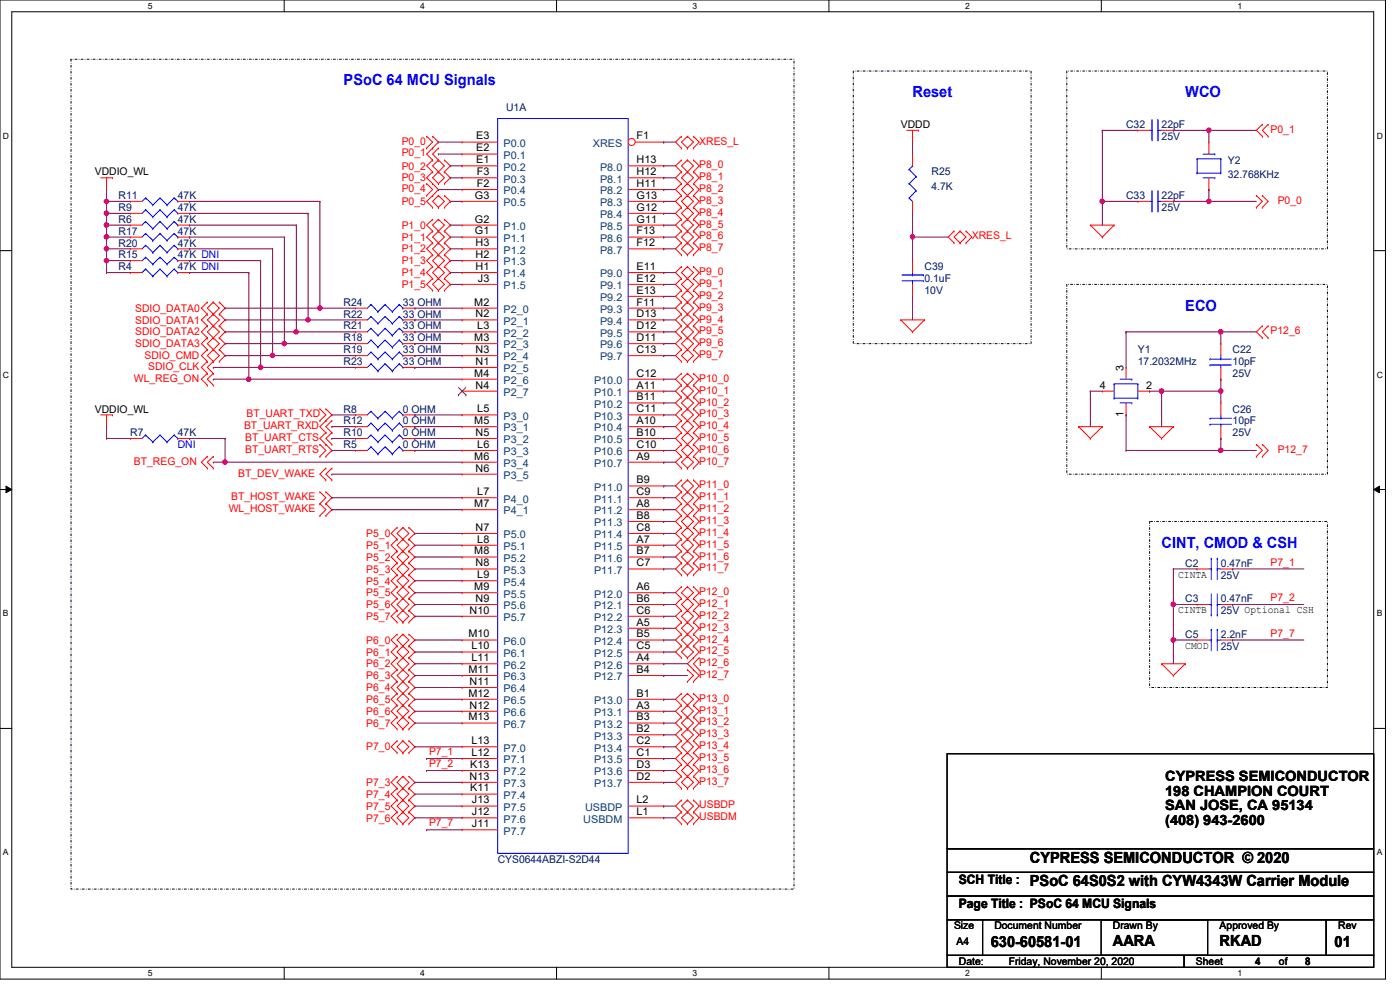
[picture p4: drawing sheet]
<svg xmlns="http://www.w3.org/2000/svg" width="297mm" height="210mm" viewBox="0 0 297 210" stroke-linecap="round" stroke-linejoin="round" font-family="sans-serif">
<defs><g id="words">
<g font-size="3.3" fill="#00f">
<text x="72.9" y="18.1">PSoC 64 MCU Signals</text>
<text x="193.6" y="20.6">Reset</text>
<text x="251.5" y="20.6">WCO</text>
<text x="251.5" y="65.9">ECO</text>
<text x="246.4" y="116.2">CINT, CMOD &amp; CSH</text>
</g>
<g font-size="3.3">
<text x="218.5" y="183">CYPRESS SEMICONDUCTOR © 2020</text>
<text x="218.5" y="188">PSoC 64S0S2 with CYW4343W Carrier Module</text>
<text x="210.2" y="200.9">630-60581-01</text>
<text x="236.1" y="200.6">AARA</text>
<text x="258.7" y="200.6">RKAD</text>
<text x="283.1" y="200.9">01</text>
</g>
<g font-size="3">
<text x="247.2" y="165.7">CYPRESS SEMICONDUCTOR</text>
<text x="247.2" y="168.8">198 CHAMPION COURT</text>
<text x="247.2" y="171.9">SAN JOSE, CA 95134</text>
<text x="247.2" y="175">(408) 943-2600</text>
</g>
<g font-size="2.8">
<text x="203.4" y="187.6">SCH Title :</text>
<text x="203.4" y="192.7">Page Title : PSoC 64 MCU Signals</text>
</g>
<g font-size="2.2" fill="#000080">
<text x="107.4" y="23.6">U1A</text>
<text x="238.9" y="27.2">C32</text>
<text x="246.4" y="27.2">22pF</text>
<text x="246.4" y="29.7">25V</text>
<text x="260.5" y="34.7">Y2</text>
<text x="197.6" y="37.2">R25</text>
<text x="197.6" y="40.2">4.7K</text>
<text x="260.5" y="37.7">32.768KHz</text>
<text x="25.1" y="47.3">R6</text>
<text x="25.1" y="44.7">R9</text>
<text x="25.1" y="42.2">R11</text>
<text x="37.7" y="42.2">47K</text>
<text x="37.7" y="47.3">47K</text>
<text x="37.7" y="44.7">47K</text>
<text x="238.9" y="42.2">C33</text>
<text x="246.4" y="42.2">22pF</text>
<text x="246.4" y="44.7">25V</text>
<text x="25.1" y="49.8">R17</text>
<text x="25.1" y="52.3">R20</text>
<text x="37.7" y="49.8">47K</text>
<text x="37.7" y="52.3">47K</text>
<text x="25.1" y="57.3">R4</text>
<text x="25.1" y="54.8">R15</text>
<text x="37.7" y="54.8">47K DNI</text>
<text x="37.7" y="57.3">47K DNI</text>
<text x="196.1" y="57.3">C39</text>
<text x="196.1" y="59.9">0.1uF</text>
<text x="72.9" y="64.9">R24</text>
<text x="85.5" y="64.9">33 OHM</text>
<text x="196.1" y="62.4">10V</text>
<text x="72.9" y="69.9">R21</text>
<text x="72.9" y="67.4">R22</text>
<text x="85.5" y="69.9">33 OHM</text>
<text x="85.5" y="67.4">33 OHM</text>
<text x="72.9" y="72.4">R18</text>
<text x="72.9" y="74.9">R19</text>
<text x="72.9" y="77.5">R23</text>
<text x="85.5" y="72.4">33 OHM</text>
<text x="85.5" y="74.9">33 OHM</text>
<text x="85.5" y="77.5">33 OHM</text>
<text x="241.4" y="74.9">Y1</text>
<text x="241.4" y="77.5">17.2032MHz</text>
<text x="261.5" y="74.9">C22</text>
<text x="261.5" y="77.5">10pF</text>
<text x="261.5" y="80">25V</text>
<text x="72.9" y="87.5">R8</text>
<text x="85.5" y="87.5">0 OHM</text>
<text x="261.5" y="87.5">C26</text>
<text x="27.6" y="92.5">R7</text>
<text x="37.7" y="92.5">47K</text>
<text x="72.9" y="90">R12</text>
<text x="72.9" y="95">R5</text>
<text x="72.9" y="92.5">R10</text>
<text x="85.5" y="90">0 OHM</text>
<text x="85.5" y="92.5">0 OHM</text>
<text x="85.5" y="95">0 OHM</text>
<text x="261.5" y="90">10pF</text>
<text x="261.5" y="92.5">25V</text>
<text x="251.5" y="120.2">C2</text>
<text x="259" y="120.2">0.47nF</text>
<text x="259" y="122.7">25V</text>
<text x="251.5" y="127.8">C3</text>
<text x="259" y="127.8">0.47nF</text>
<text x="259" y="130.3">25V Optional CSH</text>
<text x="251.5" y="135.3">C5</text>
<text x="259" y="135.3">2.2nF</text>
<text x="259" y="137.8">25V</text>
<text x="105.6" y="183">CYS0644ABZI-S2D44</text>
</g>
<g font-size="2.2">
<text x="101" y="29.6">E3</text>
<text x="135" y="29.6">F1</text>
<text x="191.1" y="27.2">VDDD</text>
<text x="101" y="32.1">E2</text>
<text x="101" y="34.6">E1</text>
<text x="135" y="34.6">H13</text>
<text x="20.1" y="37.2">VDDIO_WL</text>
<text x="101.1" y="37.2">F3</text>
<text x="101.1" y="39.7">F2</text>
<text x="135" y="37.2">H12</text>
<text x="135" y="39.7">H11</text>
<text x="100.8" y="42.2">G3</text>
<text x="100.8" y="47.2">G2</text>
<text x="135" y="42.2">G13</text>
<text x="135" y="44.7">G12</text>
<text x="135" y="47.2">G11</text>
<text x="100.8" y="49.7">G1</text>
<text x="100.9" y="52.2">H3</text>
<text x="135" y="49.7">F13</text>
<text x="135" y="52.2">F12</text>
<text x="100.9" y="54.7">H2</text>
<text x="100.9" y="57.3">H1</text>
<text x="101.4" y="59.8">J3</text>
<text x="135" y="57.3">E11</text>
<text x="135" y="59.8">E12</text>
<text x="100.6" y="64.8">M2</text>
<text x="135" y="62.3">E13</text>
<text x="135" y="64.8">F11</text>
<text x="100.9" y="67.3">N2</text>
<text x="101.3" y="69.8">L3</text>
<text x="135" y="67.3">D13</text>
<text x="135" y="69.8">D12</text>
<text x="100.6" y="72.3">M3</text>
<text x="100.9" y="74.9">N3</text>
<text x="100.9" y="77.4">N1</text>
<text x="135" y="72.3">D11</text>
<text x="135" y="74.9">C13</text>
<text x="100.6" y="79.9">M4</text>
<text x="100.9" y="82.4">N4</text>
<text x="135" y="79.9">C12</text>
<text x="135" y="82.4">A11</text>
<text x="233.3" y="82.4">4</text>
<text x="238.3" y="78.7" transform="rotate(-90 238.3 78.7)">3</text>
<text x="243.2" y="82.4">2</text>
<text x="20.1" y="87.5">VDDIO_WL</text>
<text x="100.6" y="90">M5</text>
<text x="101.3" y="87.5">L5</text>
<text x="135" y="84.9">B11</text>
<text x="135" y="87.5">C11</text>
<text x="135" y="90">A10</text>
<text x="238.3" y="88.5" transform="rotate(-90 238.3 88.5)">1</text>
<text x="100.9" y="92.5">N5</text>
<text x="101.3" y="95">L6</text>
<text x="135" y="92.5">B10</text>
<text x="135" y="95">C10</text>
<text x="100.6" y="97.5">M6</text>
<text x="100.9" y="100">N6</text>
<text x="135" y="97.5">A9</text>
<text x="100.6" y="107.6">M7</text>
<text x="101.3" y="105">L7</text>
<text x="135" y="102.5">B9</text>
<text x="135" y="105">C9</text>
<text x="135" y="107.6">A8</text>
<text x="100.9" y="112.6">N7</text>
<text x="135" y="110.1">B8</text>
<text x="135" y="112.6">C8</text>
<text x="100.6" y="117.6">M8</text>
<text x="101.3" y="115.1">L8</text>
<text x="135" y="115.1">A7</text>
<text x="135" y="117.6">B7</text>
<text x="100.6" y="125.2">M9</text>
<text x="100.9" y="120.1">N8</text>
<text x="101.3" y="122.6">L9</text>
<text x="135" y="120.1">C7</text>
<text x="135" y="125.2">A6</text>
<text x="249.9" y="122.5">CINTA</text>
<text x="99.6" y="130.2">N10</text>
<text x="100.9" y="127.7">N9</text>
<text x="135" y="127.7">B6</text>
<text x="135" y="130.2">C6</text>
<text x="249.9" y="130">CINTB</text>
<text x="99.4" y="135.2">M10</text>
<text x="100" y="137.8">L10</text>
<text x="135" y="132.7">A5</text>
<text x="135" y="135.2">B5</text>
<text x="135" y="137.8">C5</text>
<text x="251.5" y="137.6">CMOD</text>
<text x="99.4" y="142.7">M11</text>
<text x="100" y="140.3">L11</text>
<text x="135" y="140.3">A4</text>
<text x="135" y="142.7">B4</text>
<text x="99.4" y="147.8">M12</text>
<text x="99.6" y="145.3">N11</text>
<text x="135" y="147.8">B1</text>
<text x="99.4" y="152.8">M13</text>
<text x="99.6" y="150.3">N12</text>
<text x="135" y="150.3">A3</text>
<text x="135" y="152.8">B3</text>
<text x="135" y="155.3">B2</text>
<text x="100" y="157.9">L13</text>
<text x="100" y="160.4">L12</text>
<text x="135" y="157.9">C2</text>
<text x="135" y="160.4">C1</text>
<text x="99.6" y="165.4">N13</text>
<text x="99.7" y="162.9">K13</text>
<text x="99.7" y="167.9">K11</text>
<text x="135" y="162.9">D3</text>
<text x="135" y="165.4">D2</text>
<text x="100.1" y="170.4">J13</text>
<text x="100.1" y="172.9">J12</text>
<text x="135" y="170.4">L2</text>
<text x="135" y="172.9">L1</text>
<text x="100.1" y="175.5">J11</text>
<text x="202.4" y="197.1">Size</text>
<text x="210.9" y="197.1">Document Number</text>
<text x="236.1" y="197.1">Drawn By</text>
<text x="258.7" y="197.1">Approved By</text>
<text x="283.9" y="197.1">Rev</text>
<text x="202.9" y="200.4">A4</text>
<text x="203.4" y="204.7">Date:</text>
<text x="214" y="204.7">Friday, November 20, 2020</text>
<text x="253.7" y="204.7">Sheet</text>
<text x="266.3" y="204.7">4</text>
<text x="271.3" y="204.7">of</text>
<text x="276.9" y="204.7">8</text>
</g>
<g font-size="2.2" fill="#f00">
<text x="269.5" y="28.2">P0_1</text>
<text x="85.2" y="30.7">P0_0</text>
<text x="85.2" y="33.2">P0_1</text>
<text x="85.2" y="36">P0_2</text>
<text x="148.3" y="35.7">P8_0</text>
<text x="148.3" y="30.7">XRES_L</text>
<text x="85.2" y="38.5">P0_3</text>
<text x="85.2" y="40.7">P0_4</text>
<text x="148.3" y="38.2">P8_1</text>
<text x="148.3" y="40.7">P8_2</text>
<text x="85.2" y="43.5">P0_5</text>
<text x="148.3" y="43.3">P8_3</text>
<text x="148.3" y="45.8">P8_4</text>
<text x="271.1" y="43.3">P0_0</text>
<text x="85.2" y="48.6">P1_0</text>
<text x="85.2" y="51.1">P1_1</text>
<text x="85.2" y="53.6">P1_2</text>
<text x="148.3" y="48.3">P8_5</text>
<text x="148.3" y="50.8">P8_6</text>
<text x="148.3" y="53.3">P8_7</text>
<text x="206.2" y="50.8">XRES_L</text>
<text x="85.2" y="56.1">P1_3</text>
<text x="85.2" y="58.6">P1_4</text>
<text x="148.3" y="58.3">P9_0</text>
<text x="85.2" y="61.1">P1_5</text>
<text x="148.3" y="60.9">P9_1</text>
<text x="148.3" y="63.4">P9_2</text>
<text x="148.3" y="65.9">P9_3</text>
<text x="28.7" y="66.1">SDIO_DATA0</text>
<text x="28.7" y="68.7">SDIO_DATA1</text>
<text x="28.7" y="71.2">SDIO_DATA2</text>
<text x="148.3" y="68.4">P9_4</text>
<text x="148.3" y="70.9">P9_5</text>
<text x="269.5" y="70.9">P12_6</text>
<text x="28.7" y="73.7">SDIO_DATA3</text>
<text x="30.6" y="76.2">SDIO_CMD</text>
<text x="148.3" y="73.4">P9_6</text>
<text x="148.3" y="75.9">P9_7</text>
<text x="28.4" y="81">WL_REG_ON</text>
<text x="31.4" y="78.4">SDIO_CLK</text>
<text x="148.3" y="81">P10_0</text>
<text x="148.3" y="83.5">P10_1</text>
<text x="52.3" y="88.5">BT_UART_TXD</text>
<text x="148.3" y="86">P10_2</text>
<text x="148.3" y="88.5">P10_3</text>
<text x="51.8" y="91">BT_UART_RXD</text>
<text x="52" y="93.6">BT_UART_CTS</text>
<text x="148.3" y="91">P10_4</text>
<text x="148.3" y="93.6">P10_5</text>
<text x="28.4" y="98.6">BT_REG_ON</text>
<text x="50.5" y="101.1">BT_DEV_WAKE</text>
<text x="52" y="96.1">BT_UART_RTS</text>
<text x="148.3" y="96.1">P10_6</text>
<text x="148.3" y="98.6">P10_7</text>
<text x="271.1" y="96.1">P12_7</text>
<text x="49" y="106.1">BT_HOST_WAKE</text>
<text x="148.3" y="103.6">P11_0</text>
<text x="148.3" y="106.1">P11_1</text>
<text x="48.5" y="108.6">WL_HOST_WAKE</text>
<text x="77.7" y="113.9">P5_0</text>
<text x="148.3" y="108.6">P11_2</text>
<text x="148.3" y="111.2">P11_3</text>
<text x="148.3" y="113.7">P11_4</text>
<text x="77.7" y="116.4">P5_1</text>
<text x="77.7" y="119">P5_2</text>
<text x="148.3" y="116.2">P11_5</text>
<text x="148.3" y="118.7">P11_6</text>
<text x="269.5" y="120">P7_1</text>
<text x="77.7" y="121.5">P5_3</text>
<text x="77.7" y="124">P5_4</text>
<text x="148.3" y="121.2">P11_7</text>
<text x="77.7" y="126.5">P5_5</text>
<text x="77.7" y="129">P5_6</text>
<text x="77.7" y="131.5">P5_7</text>
<text x="148.3" y="126.2">P12_0</text>
<text x="148.3" y="128.7">P12_1</text>
<text x="148.3" y="131.3">P12_2</text>
<text x="269.5" y="127.5">P7_2</text>
<text x="77.7" y="136.6">P6_0</text>
<text x="148.3" y="133.8">P12_3</text>
<text x="148.3" y="136.3">P12_4</text>
<text x="269.5" y="135">P7_7</text>
<text x="77.7" y="139.1">P6_1</text>
<text x="77.7" y="141.6">P6_2</text>
<text x="148.3" y="138.8">P12_5</text>
<text x="148.3" y="141.3">P12_6</text>
<text x="148.3" y="143.8">P12_7</text>
<text x="77.7" y="144.1">P6_3</text>
<text x="77.7" y="146.6">P6_4</text>
<text x="77.7" y="149.1">P6_5</text>
<text x="148.3" y="148.9">P13_0</text>
<text x="77.7" y="151.6">P6_6</text>
<text x="77.7" y="154.1">P6_7</text>
<text x="148.3" y="151.4">P13_1</text>
<text x="148.3" y="153.9">P13_2</text>
<text x="77.7" y="159.2">P7_0</text>
<text x="91" y="160.2">P7_1</text>
<text x="148.3" y="156.4">P13_3</text>
<text x="148.3" y="158.9">P13_4</text>
<text x="148.3" y="161.5">P13_5</text>
<text x="77.7" y="166.7">P7_3</text>
<text x="91" y="162.7">P7_2</text>
<text x="148.3" y="164">P13_6</text>
<text x="148.3" y="166.5">P13_7</text>
<text x="77.7" y="169.2">P7_4</text>
<text x="77.7" y="171.7">P7_5</text>
<text x="148.3" y="171.5">USBDP</text>
<text x="77.7" y="174.3">P7_6</text>
<text x="91" y="175.3">P7_7</text>
<text x="148.3" y="174">USBDM</text>
</g>
<g font-size="2.2" fill="#004080">
<text x="106.8" y="31.2">P0.0</text>
<text x="106.8" y="33.7">P0.1</text>
<text x="125.8" y="31.2">XRES</text>
<text x="106.8" y="36.2">P0.2</text>
<text x="106.8" y="38.7">P0.3</text>
<text x="106.8" y="41.2">P0.4</text>
<text x="127.3" y="36.2">P8.0</text>
<text x="127.3" y="38.7">P8.1</text>
<text x="127.3" y="41.2">P8.2</text>
<text x="106.8" y="43.7">P0.5</text>
<text x="127.3" y="43.7">P8.3</text>
<text x="127.3" y="46.3">P8.4</text>
<text x="106.8" y="48.8">P1.0</text>
<text x="106.8" y="51.3">P1.1</text>
<text x="106.8" y="53.8">P1.2</text>
<text x="127.3" y="48.8">P8.5</text>
<text x="127.3" y="51.3">P8.6</text>
<text x="127.3" y="53.8">P8.7</text>
<text x="106.8" y="56.3">P1.3</text>
<text x="106.8" y="58.8">P1.4</text>
<text x="127.3" y="58.8">P9.0</text>
<text x="106.8" y="61.3">P1.5</text>
<text x="127.3" y="61.3">P9.1</text>
<text x="127.3" y="63.9">P9.2</text>
<text x="106.8" y="66.4">P2_0</text>
<text x="106.8" y="68.9">P2_1</text>
<text x="106.8" y="71.4">P2_2</text>
<text x="127.3" y="66.4">P9.3</text>
<text x="127.3" y="68.9">P9.4</text>
<text x="127.3" y="71.4">P9.5</text>
<text x="106.8" y="73.9">P2_3</text>
<text x="106.8" y="76.5">P2_4</text>
<text x="127.3" y="73.9">P9.6</text>
<text x="127.3" y="76.5">P9.7</text>
<text x="106.8" y="81.4">P2_6</text>
<text x="106.8" y="84">P2_7</text>
<text x="106.8" y="79">P2_5</text>
<text x="126" y="81.4">P10.0</text>
<text x="126" y="84">P10.1</text>
<text x="106.8" y="89">P3_0</text>
<text x="126" y="86.5">P10.2</text>
<text x="126" y="89">P10.3</text>
<text x="106.8" y="91.5">P3_1</text>
<text x="106.8" y="94">P3_2</text>
<text x="126" y="91.5">P10.4</text>
<text x="126" y="94">P10.5</text>
<text x="106.8" y="96.6">P3_3</text>
<text x="106.8" y="99.1">P3_4</text>
<text x="106.8" y="101.6">P3_5</text>
<text x="126" y="96.6">P10.6</text>
<text x="126" y="99.1">P10.7</text>
<text x="106.8" y="106.6">P4_0</text>
<text x="126" y="104.1">P11.0</text>
<text x="126" y="106.6">P11.1</text>
<text x="106.8" y="109.1">P4_1</text>
<text x="126" y="109.1">P11.2</text>
<text x="126" y="111.6">P11.3</text>
<text x="106.8" y="114.2">P5.0</text>
<text x="106.8" y="116.7">P5.1</text>
<text x="106.8" y="119.2">P5.2</text>
<text x="126" y="114.2">P11.4</text>
<text x="126" y="116.7">P11.5</text>
<text x="126" y="119.2">P11.6</text>
<text x="106.8" y="121.7">P5.3</text>
<text x="106.8" y="124.2">P5.4</text>
<text x="126" y="121.7">P11.7</text>
<text x="106.8" y="126.7">P5.5</text>
<text x="106.8" y="129.2">P5.6</text>
<text x="106.8" y="131.7">P5.7</text>
<text x="126" y="126.7">P12.0</text>
<text x="126" y="129.2">P12.1</text>
<text x="126" y="131.7">P12.2</text>
<text x="106.8" y="136.8">P6.0</text>
<text x="126" y="134.3">P12.3</text>
<text x="126" y="136.8">P12.4</text>
<text x="106.8" y="139.3">P6.1</text>
<text x="106.8" y="141.8">P6.2</text>
<text x="126" y="139.3">P12.5</text>
<text x="126" y="141.8">P12.6</text>
<text x="106.8" y="144.3">P6.3</text>
<text x="106.8" y="146.9">P6.4</text>
<text x="106.8" y="149.4">P6.5</text>
<text x="126" y="144.3">P12.7</text>
<text x="126" y="149.4">P13.0</text>
<text x="106.8" y="151.9">P6.6</text>
<text x="106.8" y="154.4">P6.7</text>
<text x="126" y="151.9">P13.1</text>
<text x="126" y="154.4">P13.2</text>
<text x="106.8" y="159.4">P7.0</text>
<text x="106.8" y="161.9">P7.1</text>
<text x="126" y="156.9">P13.3</text>
<text x="126" y="159.4">P13.4</text>
<text x="126" y="161.9">P13.5</text>
<text x="106.8" y="164.5">P7.2</text>
<text x="106.8" y="167">P7.3</text>
<text x="126" y="164.5">P13.6</text>
<text x="126" y="167">P13.7</text>
<text x="106.8" y="169.5">P7.4</text>
<text x="106.8" y="172">P7.5</text>
<text x="124.1" y="172">USBDP</text>
<text x="106.8" y="174.5">P7.6</text>
<text x="106.8" y="177">P7.7</text>
<text x="123.7" y="174.5">USBDM</text>
</g>
<text font-size="2.2" fill="#00f" x="37.7" y="95">DNI</text>
<g font-size="1.8">
<text x="31.4" y="1.9">5</text>
<text x="89.2" y="1.9">4</text>
<text x="146.9" y="1.9">3</text>
<text x="204.7" y="1.9">2</text>
<text x="262.5" y="1.9">1</text>
<text x=".6" y="29.4">D</text>
<text x="292.1" y="29.4">D</text>
<text x=".6" y="80.1">C</text>
<text x="292.1" y="80.1">C</text>
<text x=".6" y="130.8">B</text>
<text x="292.1" y="130.8">B</text>
<text x=".6" y="181.4">A</text>
<text x="292.1" y="181.4">A</text>
<text x="31.4" y="207.1">5</text>
<text x="89.2" y="207.1">4</text>
<text x="146.9" y="207.1">3</text>
<text x="204.7" y="207.1">2</text>
<text x="262.5" y="207.1">1</text>
</g>
</g></defs>
<path d="M0 0h293.9v207.7h-293.9zM2.5 2.5h288.9v202.7h-288.9z" fill="none" stroke="#000" stroke-width=".21"/>
<g fill="#fff">
<path d="M31.4 .3h.9v1.9h-.9z"/>
<path d="M31.4 205.4h.9v2h-.9z"/>
</g>
<path d="M60.3 0v2.5M60.3 205.2v2.5" fill="none" stroke="#000" stroke-width=".21"/>
<g fill="#fff">
<path d="M89.2 .3h.9v1.9h-.9z"/>
<path d="M89.2 205.4h.9v2h-.9z"/>
</g>
<path d="M118.1 0v2.5M118.1 205.2v2.5" fill="none" stroke="#000" stroke-width=".21"/>
<g fill="#fff">
<path d="M146.9 .3h1v1.9h-1z"/>
<path d="M146.9 205.4h1v2h-1z"/>
</g>
<path d="M175.9 0v2.5M175.9 205.2v2.5" fill="none" stroke="#000" stroke-width=".21"/>
<g fill="#fff">
<path d="M204.7 .3h1v1.9h-1z"/>
<path d="M204.7 205.4h1v2h-1z"/>
</g>
<path d="M233.6 0v2.5M233.6 205.2v2.5" fill="none" stroke="#000" stroke-width=".21"/>
<g fill="#fff">
<path d="M262.5 .3h1v1.9h-1z"/>
<path d="M262.5 205.4h1v2h-1z"/>
<path d="M.6 27.8h1.3v2h-1.3z"/>
<path d="M292.1 27.8h1.2v2h-1.2z"/>
<path d="M.6 78.5h1.3v2h-1.3z"/>
<path d="M292.1 78.5h1.2v2h-1.2z"/>
</g>
<path d="M0 53.2h2.5M291.4 53.2h2.5" fill="none" stroke="#000" stroke-width=".21"/>
<g fill="#fff">
<path d="M.6 129.2h1.2v1.9h-1.2z"/>
<path d="M292.1 129.2h1.1v1.9h-1.1z"/>
</g>
<path d="M0 103.8h2.5M1.3 103.1l1.2 .7-1.2 .7zM291.4 103.8l1.3-.7v1.4zM291.4 103.8h2.5" fill="none" stroke="#000" stroke-width=".21"/>
<path d="M1.3 103.1l1.2 .7-1.2 .7zM291.4 103.8l1.3-.7v1.4z" fill="#000"/>
<g fill="#fff">
<path d="M.6 179.8h1.2v2h-1.2z"/>
<path d="M292.1 179.8h1.1v2h-1.1z"/>
</g>
<path d="M0 154.5h2.5M200.9 159.9h90.5v20.1h-90.5zM291.4 154.5h2.5M200.9 180h90.5v5h-90.5zM200.9 185h90.5v5.1h-90.5zM200.9 195.1h7.5v7.5h-7.5zM200.9 190.1h90.5v5h-90.5zM208.4 195.1h72.9v7.5h-72.9zM233.6 195.1h22.6v7.5h-22.6zM281.3 195.1h10.1v7.5h-10.1zM200.9 202.6h50.3v2.6h-50.3zM251.2 202.6h40.2v2.6h-40.2z" fill="none" stroke="#000" stroke-width=".21"/>
<path d="M15.1 12.6h153.3v176h-153.3zM181 15.1h37.7v57.8h-37.7zM226.3 15.1h55.3v37.7h-55.3zM226.3 60.3h55.3v40.3h-55.3zM243.9 110.6h37.7v35.2h-37.7z" fill="none" stroke="#000" stroke-width=".21" stroke-dasharray=".4 .4 0 .4"/>
<g fill="none" stroke="#f00" stroke-width=".21">
<path d="M21.4 37.7h2.5M22.6 37.7v2.5M23.9 37.7h.1M90.5 28.9h.1M90.5 31.4h.1M90.5 38.9h.1M90.5 28.9l1.3 1.2-1.3 1.3M90.5 38.9l1.3 1.3-1.3 1.3M91.8 31.4h.1M91.8 28.9h.1M91.8 34h.1M91.8 36.4h.1"/>
<path d="M91.8 38.9h.1M91.8 28.9l1.2 1.2-1.2 1.3M91.8 31.4l-1.3 1.3 1.3 1.3M91.8 34l-1.3 1.2 1.3 1.2M91.8 36.4l-1.3 1.3 1.3 1.2M91.8 38.9l1.2 1.3-1.2 1.3M93 31.4h.1M93 34h.1M93 36.4h.1M93 38.9h.1M93 31.4l-1.2 1.3 1.2 1.3M93 34l1.3 1.2-1.3 1.2"/>
<path d="M93 34l-1.2 1.2 1.2 1.2M93 36.4l1.3 1.3-1.3 1.2M93 36.4l-1.2 1.3 1.2 1.2M94.3 34h.1M94.3 36.4h.1M94.3 38.9h.1M94.3 36.4l1.2 1.3-1.2 1.2M94.3 34l1.2 1.2-1.2 1.2M98 30.1h.1M98 32.7h.1M98 35.2h.1M98 37.7h.1"/>
<path d="M98 37.7h7.6M98 30.1h7.6M98 32.7h7.6M98 35.2h7.6M133.3 37.7h7.5M133.3 35.2h7.5M140.8 35.2h.1M140.8 37.7h.1M144.6 36.4h.1M144.6 34h.1M144.6 38.9h.1M144.6 31.4h.1"/>
<path d="M144.6 28.9h.1M144.6 34l-1.3 1.2 1.3 1.2M144.6 28.9l-1.3 1.2 1.3 1.3M144.6 36.4l-1.3 1.3 1.3 1.2M144.6 38.9l-1.3 1.3 1.3 1.3M145.8 34h.1M145.8 36.4h.1M145.8 38.9h.1M145.8 28.9h.1M145.8 31.4h.1M145.8 34l-1.2 1.2 2.5 2.5-1.3 1.2M145.8 34l1.3 1.2-2.5 2.5 1.2 1.2"/>
<path d="M145.8 38.9l-1.2 1.3 1.2 1.3M145.8 38.9l1.3 1.3-1.3 1.3M145.8 28.9l-1.2 1.2 1.2 1.3M145.8 28.9l1.3 1.2-1.3 1.3M147.1 36.4h.1M147.1 34h.1M147.1 38.9h.1M147.1 31.4h.1M147.1 28.9h.1M147.1 34l1.2 1.2-1.2 1.2M147.1 36.4l1.2 1.3-1.2 1.2M147.1 38.9l1.2 1.3-1.2 1.3"/>
<path d="M147.1 28.9l1.2 1.2-1.2 1.3M192.4 27.6h2.5M193.6 30.1h.1M193.6 27.6v2.5M194.9 27.6h.1M267.8 26.4h.1M267.8 28.9h.1M267.8 26.4l-1.3 1.2 1.3 1.3M269 28.9h.1M269 26.4h.1M269 26.4l-1.2 1.2 1.2 1.3M22.6 40.2h.1"/>
<path d="M27.6 50.3h.1M27.6 47.8h.1M27.6 45.3h.1M27.6 42.7h.1M27.6 47.8h2.5M27.6 50.3h2.5M27.6 45.3h2.5M27.6 42.7h2.5M37.7 47.8h2.5M37.7 50.3h2.5M37.7 45.3h2.5M37.7 42.7h2.5"/>
<path d="M40.2 50.3h.1M40.2 47.8h.1M40.2 45.3h.1M40.2 42.7h.1M90.5 41.5h.1M91.8 41.5h.1M91.8 44h.1M91.8 46.5h.1M91.8 49h.1M91.8 51.5h.1M91.8 54.1h.1M91.8 56.6h.1"/>
<path d="M91.8 59.1h.1M91.8 41.5l-1.3 1.2 1.3 1.3M91.8 51.5l-1.3 1.3 1.3 1.3M91.8 46.5l-1.3 1.3 1.3 1.2M91.8 49l-1.3 1.3 1.3 1.2M91.8 56.6l-1.3 1.2 1.3 1.3M91.8 54.1l-1.3 1.2 1.3 1.3M91.8 59.1l-1.3 1.2 1.3 1.3M93 44h.1M93 41.5h.1M93 49h.1M93 46.5h.1"/>
<path d="M93 51.5h.1M93 54.1h.1M93 56.6h.1M93 59.1h.1M93 41.5l1.3 1.2-1.3 1.3M93 41.5l-1.2 1.2 1.2 1.3M93 46.5l1.3 1.3-1.3 1.2M93 46.5l-1.2 1.3 1.2 1.2M93 49l1.3 1.3-1.3 1.2M93 49l-1.2 1.3 2.5 2.5-2.5 2.5 1.2 1.3M93 51.5l-1.2 1.3 1.2 1.3M93 54.1l1.3 1.2-1.3 1.3"/>
<path d="M93 56.6l1.3 1.2-2.5 2.5 1.2 1.3M93 56.6l-1.2 1.2 1.2 1.3M93 59.1l1.3 1.2-1.3 1.3M94.3 41.5h.1M94.3 44h.1M94.3 46.5h.1M94.3 49h.1M94.3 51.5h.1M94.3 54.1h.1M94.3 56.6h.1M94.3 59.1h.1M94.3 41.5l1.2 1.2-1.2 1.3"/>
<path d="M94.3 46.5l1.2 1.3-1.2 1.2M94.3 51.5l1.2 1.3-1.2 1.3M94.3 49l1.2 1.3-1.2 1.2M94.3 56.6l1.2 1.2-1.2 1.3M94.3 54.1l1.2 1.2-1.2 1.3M94.3 59.1l1.2 1.2-1.2 1.3M98 40.2h.1M98 42.7h.1M98 47.8h.1M98 50.3h.1M98 52.8h.1M98 55.3h.1"/>
<path d="M98 57.8h.1M98 47.8h7.6M98 50.3h7.6M98 42.7h7.6M98 40.2h7.6M98 52.8h7.6M98 55.3h7.6M98 57.8h7.6M133.3 47.8h7.5M133.3 50.3h7.5M133.3 45.3h7.5M133.3 42.7h7.5"/>
<path d="M133.3 40.2h7.5M133.3 52.8h7.5M133.3 57.8h7.5M140.8 40.2h.1M140.8 42.7h.1M140.8 45.3h.1M140.8 47.8h.1M140.8 50.3h.1M140.8 52.8h.1M140.8 57.8h.1M144.6 41.5h.1M144.6 44h.1"/>
<path d="M144.6 46.5h.1M144.6 49h.1M144.6 51.5h.1M144.6 54.1h.1M144.6 59.1h.1M144.6 56.6h.1M144.6 51.5l-1.3 1.3 1.3 1.3M144.6 41.5l-1.3 1.2 1.3 1.3M144.6 44l-1.3 1.3 1.3 1.2M144.6 46.5l-1.3 1.3 1.3 1.2M144.6 49l-1.3 1.3 1.3 1.2M144.6 56.6l-1.3 1.2 1.3 1.3"/>
<path d="M144.6 59.1l-1.3 1.2 1.3 1.3M145.8 41.5h.1M145.8 44h.1M145.8 46.5h.1M145.8 49h.1M145.8 51.5h.1M145.8 54.1h.1M145.8 56.6h.1M145.8 59.1h.1M145.8 59.1l1.3 1.2-2.5 2.6 1.2 1.2M145.8 41.5l-1.2 1.2 2.5 2.6-1.3 1.2M145.8 41.5l1.3 1.2-2.5 2.6 1.2 1.2"/>
<path d="M145.8 46.5l-1.2 1.3 2.5 2.5-1.3 1.2M145.8 46.5l1.3 1.3-2.5 2.5 1.2 1.2M145.8 51.5l-1.2 1.3 1.2 1.3M145.8 51.5l1.3 1.3-1.3 1.3M145.8 56.6l-1.2 1.2 1.2 1.3M145.8 56.6l1.3 1.2-1.3 1.3M145.8 59.1l-1.2 1.2 2.5 2.6-1.3 1.2M147.1 41.5h.1M147.1 44h.1M147.1 46.5h.1M147.1 49h.1M147.1 51.5h.1"/>
<path d="M147.1 54.1h.1M147.1 59.1h.1M147.1 56.6h.1M147.1 49l1.2 1.3-1.2 1.2M147.1 41.5l1.2 1.2-1.2 1.3M147.1 44l1.2 1.3-1.2 1.2M147.1 46.5l1.2 1.3-1.2 1.2M147.1 51.5l1.2 1.3-1.2 1.3M147.1 56.6l1.2 1.2-1.2 1.3M147.1 59.1l1.2 1.2-1.2 1.3M202.4 51.5h.1M202.4 49h.1"/>
<path d="M202.4 49l-1.2 1.3 1.2 1.2M203.7 49h.1M203.7 51.5h.1M203.7 49l-1.3 1.3 1.3 1.2M203.7 49l1.2 1.3-1.2 1.2M204.9 51.5h.1M204.9 49h.1M204.9 49l1.3 1.3-1.3 1.2M231.3 47.8h.1M231.3 47.8h5M231.3 47.8l2.5 2.5M233.8 50.3h.1"/>
<path d="M236.3 47.8h.1M236.3 47.8l-2.5 2.5M266.5 44h.1M266.5 41.5h.1M266.5 41.5l1.3 1.2-1.3 1.3M267.8 44h.1M267.8 41.5h.1M267.8 41.5l1.2 1.2-1.2 1.3M44 79.2h.1M44 76.7h.1M44 64.1h.1M44 66.6h.1"/>
<path d="M44 69.1h.1M44 71.7h.1M44 74.2h.1M44 76.7l-1.3 1.2 1.3 1.3M44 64.1l-1.3 1.3 1.3 1.2M44 66.6l-1.3 1.3 1.3 1.2M44 69.1l-1.3 1.3 1.3 1.3M44 71.7l-1.3 1.2 1.3 1.3M44 79.2l-1.3 1.2 1.3 1.3M44 74.2l-1.3 1.2 1.3 1.3M45.3 79.2h.1M45.3 76.7h.1"/>
<path d="M45.3 66.6h.1M45.3 64.1h.1M45.3 69.1h.1M45.3 71.7h.1M45.3 74.2h.1M45.3 76.7l-1.3 1.2 1.3 1.3M45.3 64.1l1.2 1.3-1.2 1.2M45.3 64.1l-1.3 1.3 1.3 1.2M45.3 66.6l1.2 1.3-2.5 2.5 1.3 1.3M45.3 66.6l-1.3 1.3 2.5 2.5-1.2 1.3M45.3 71.7l1.2 1.2-2.5 2.5 1.3 1.3M45.3 71.7l-1.3 1.2 2.5 2.5-1.2 1.3"/>
<path d="M45.3 79.2l-1.3 1.2 1.3 1.3M46.5 64.1h.1M46.5 66.6h.1M46.5 69.1h.1M46.5 71.7h.1M46.5 74.2h.1M46.5 76.7h.1M46.5 64.1l1.3 1.3-1.3 1.2M46.5 66.6l1.3 1.3-1.3 1.2M46.5 71.7l1.3 1.2-1.3 1.3M46.5 69.1l1.3 1.3-1.3 1.3M46.5 74.2l1.3 1.2-1.3 1.3"/>
<path d="M91.8 61.6h.1M93 61.6h.1M94.3 61.6h.1M98 60.3h.1M98 65.4h.1M98 67.9h.1M98 70.4h.1M98 72.9h.1M98 75.4h.1M98 67.9h7.6M98 60.3h7.6M98 65.4h7.6"/>
<path d="M98 70.4h7.6M98 72.9h7.6M98 75.4h7.6M133.3 67.9h7.5M133.3 60.3h7.5M133.3 62.9h7.5M133.3 65.4h7.5M133.3 70.4h7.5M133.3 72.9h7.5M133.3 75.4h7.5M140.8 60.3h.1M140.8 62.9h.1"/>
<path d="M140.8 65.4h.1M140.8 67.9h.1M140.8 70.4h.1M140.8 72.9h.1M140.8 75.4h.1M144.6 61.6h.1M144.6 64.1h.1M144.6 66.6h.1M144.6 69.1h.1M144.6 71.7h.1M144.6 74.2h.1M144.6 76.7h.1"/>
<path d="M144.6 79.2h.1M144.6 61.6l-1.3 1.3 1.3 1.2M144.6 64.1l-1.3 1.3 1.3 1.2M144.6 66.6l-1.3 1.3 1.3 1.2M144.6 69.1l-1.3 1.3 1.3 1.3M144.6 71.7l-1.3 1.2 1.3 1.3M144.6 74.2l-1.3 1.2 1.3 1.3M144.6 79.2l-1.3 1.2 1.3 1.3M145.8 61.6h.1M145.8 64.1h.1M145.8 66.6h.1M145.8 69.1h.1"/>
<path d="M145.8 71.7h.1M145.8 74.2h.1M145.8 76.7h.1M145.8 79.2h.1M145.8 64.1l-1.2 1.3 1.2 1.2M145.8 66.6l1.3 1.3-2.5 2.5 1.2 1.3M145.8 71.7l1.3 1.2-2.5 2.5 1.2 1.3M145.8 79.2l1.3 1.2-2.5 2.6 1.2 1.2M145.8 64.1l1.3 1.3-1.3 1.2M145.8 66.6l-1.2 1.3 2.5 2.5-1.3 1.3M145.8 71.7l-1.2 1.2 2.5 2.5-1.3 1.3M145.8 79.2l-1.2 1.2 2.5 2.6-1.3 1.2"/>
<path d="M147.1 61.6h.1M147.1 64.1h.1M147.1 66.6h.1M147.1 69.1h.1M147.1 71.7h.1M147.1 74.2h.1M147.1 76.7h.1M147.1 79.2h.1M147.1 61.6l1.2 1.3-1.2 1.2M147.1 64.1l1.2 1.3-1.2 1.2M147.1 71.7l1.2 1.2-1.2 1.3M147.1 66.6l1.2 1.3-1.2 1.2"/>
<path d="M147.1 69.1l1.2 1.3-1.2 1.3M147.1 74.2l1.2 1.2-1.2 1.3M147.1 79.2l1.2 1.2-1.2 1.3M191.1 67.9h.1M191.1 67.9h5M191.1 67.9l2.5 2.5M193.6 70.4h.1M196.1 67.9h.1M196.1 67.9l-2.5 2.5M267.8 69.1h.1M267.8 71.7h.1M267.8 69.1l-1.3 1.3 1.3 1.3"/>
<path d="M269 71.7h.1M269 69.1h.1M269 69.1l-1.2 1.3 1.2 1.3M21.4 88h2.5M22.6 90.5h.1M22.6 88v2.5M23.9 88h.1M27.6 93h.1M27.6 93h2.5M37.7 93h2.5M40.2 93h.1M44 81.7h.1"/>
<path d="M44 99.3h.1M44 96.8h.1M44 96.8l-1.3 1.2 1.3 1.3M45.3 81.7h.1M45.3 99.3h.1M45.3 96.8h.1M45.3 96.8l-1.3 1.2 1.3 1.3M67.9 89.2h.1M67.9 86.7h.1M67.9 96.8h.1M67.9 94.3h.1M67.9 86.7l1.2 1.3-1.2 1.2"/>
<path d="M67.9 94.3l1.2 1.2-1.2 1.3M69.1 99.3h.1M69.1 91.8h.1M69.1 89.2h.1M69.1 94.3h.1M69.1 86.7h.1M69.1 96.8h.1M69.1 99.3l-1.2 1.3 1.2 1.2M69.1 89.2l-1.2 1.3 1.2 1.3M69.1 91.8l-1.2 1.2 2.5 2.5-1.3 1.3M69.1 86.7l1.3 1.3-1.3 1.2M70.4 99.3h.1"/>
<path d="M70.4 91.8h.1M70.4 89.2h.1M70.4 94.3h.1M70.4 99.3l-1.3 1.3 1.3 1.2M70.4 89.2l-1.3 1.3 1.3 1.3M70.4 91.8l-1.3 1.2 1.3 1.3M98 80.4h.1M98 83h.1M98 88h.1M98 90.5h.1M98 93h.1M98 95.5h.1"/>
<path d="M98 98h.1M98 88h7.6M98 90.5h7.6M98 93h7.6M98 80.4h7.6M98 83h7.6M98 95.5h7.6M98 98h7.6M133.3 88h7.5M133.3 90.5h7.5M133.3 93h7.5M133.3 80.4h7.5"/>
<path d="M133.3 83h7.5M133.3 85.5h7.5M133.3 95.5h7.5M133.3 98h7.5M140.8 80.4h.1M140.8 83h.1M140.8 85.5h.1M140.8 88h.1M140.8 90.5h.1M140.8 93h.1M140.8 95.5h.1M140.8 98h.1"/>
<path d="M144.6 81.7h.1M144.6 84.2h.1M144.6 86.7h.1M144.6 89.2h.1M144.6 91.8h.1M144.6 94.3h.1M144.6 96.8h.1M144.6 99.3h.1M144.6 86.7l-1.3 1.3 1.3 1.2M144.6 81.7l-1.3 1.3 1.3 1.2M144.6 84.2l-1.3 1.3 1.3 1.2M144.6 89.2l-1.3 1.3 1.3 1.3"/>
<path d="M144.6 91.8l-1.3 1.2 1.3 1.3M144.6 94.3l-1.3 1.2 1.3 1.3M144.6 96.8l-1.3 1.2 1.3 1.3M145.8 81.7h.1M145.8 84.2h.1M145.8 86.7h.1M145.8 89.2h.1M145.8 91.8h.1M145.8 94.3h.1M145.8 96.8h.1M145.8 99.3h.1M145.8 84.2l1.3 1.3-2.5 2.5 1.2 1.2"/>
<path d="M145.8 89.2l-1.2 1.3 1.2 1.3M145.8 94.3l-1.2 1.2 1.2 1.3M145.8 84.2l-1.2 1.3 2.5 2.5-1.3 1.2M145.8 89.2l1.3 1.3-1.3 1.3M145.8 91.8l-1.2 1.2 2.5 2.5-1.3 1.3M145.8 91.8l1.3 1.2-1.3 1.3M145.8 96.8l-1.2 1.2 1.2 1.3M145.8 96.8l1.3 1.2-1.3 1.3M147.1 81.7h.1M147.1 84.2h.1M147.1 86.7h.1M147.1 89.2h.1"/>
<path d="M147.1 91.8h.1M147.1 94.3h.1M147.1 96.8h.1M147.1 99.3h.1M147.1 86.7l1.2 1.3-1.2 1.2M147.1 84.2l1.2 1.3-1.2 1.2M147.1 81.7l1.2 1.3-1.2 1.2M147.1 89.2l1.2 1.3-1.2 1.3M147.1 96.8l1.2 1.2-1.2 1.3M147.1 91.8l1.2 1.2-1.2 1.3M147.1 94.3l1.2 1.2-1.2 1.3M228.8 90.5h.1"/>
<path d="M228.8 90.5h5M228.8 90.5l2.5 2.5M231.3 93h.1M233.8 90.5h.1M233.8 90.5l-2.5 2.5M243.9 90.5h.1M243.9 90.5h5M243.9 90.5l2.5 2.5M246.4 93h.1M248.9 90.5h.1M248.9 90.5l-2.5 2.5M259 93h.1"/>
<path d="M259 85.5h.1M259 85.5v2.5M259 90.5v2.5M266.5 96.8h.1M266.5 94.3h.1M266.5 94.3l1.3 1.2-1.3 1.3M267.8 96.8h.1M267.8 94.3h.1M267.8 94.3l1.2 1.2-1.2 1.3M67.9 106.8h.1M67.9 104.4h.1M67.9 109.4h.1"/>
<path d="M67.9 104.4l1.2 1.2-1.2 1.2M67.9 106.8l1.2 1.3-1.2 1.3M69.1 104.4h.1M69.1 106.8h.1M69.1 101.8h.1M69.1 109.4h.1M69.1 104.4l1.3 1.2-1.3 1.2M69.1 106.8l1.3 1.3-1.3 1.3M70.4 101.8h.1M84.2 111.9h.1M84.2 114.4h.1M84.2 116.9h.1"/>
<path d="M84.2 119.4h.1M84.2 111.9l-1.2 1.3 1.2 1.2M84.2 119.4l-1.2 1.3 1.2 1.3M84.2 114.4l-1.2 1.3 1.2 1.2M84.2 116.9l-1.2 1.3 1.2 1.2M85.5 114.4h.1M85.5 111.9h.1M85.5 116.9h.1M85.5 119.4h.1M85.5 111.9l1.2 1.3-1.2 1.2M85.5 111.9l-1.3 1.3 2.5 2.5-2.5 2.5 1.3 1.2M85.5 114.4l-1.3 1.3 1.3 1.2"/>
<path d="M85.5 116.9l1.2 1.3-1.2 1.2M85.5 119.4l1.2 1.3-2.5 2.5 1.3 1.3M85.5 119.4l-1.3 1.3 1.3 1.3M86.7 111.9h.1M86.7 114.4h.1M86.7 116.9h.1M86.7 119.4h.1M86.7 111.9l1.3 1.3-1.3 1.2M86.7 114.4l1.3 1.3-1.3 1.2M86.7 116.9l1.3 1.3-1.3 1.2M86.7 119.4l1.3 1.3-1.3 1.3M98 113.2h.1"/>
<path d="M98 115.7h.1M98 118.2h.1M98 100.6h.1M98 105.6h.1M98 108.1h.1M98 113.2h7.6M98 115.7h7.6M98 118.2h7.6M98 105.6h7.6M98 108.1h7.6M98 100.6h7.6M133.3 113.2h7.5"/>
<path d="M133.3 115.7h7.5M133.3 118.2h7.5M133.3 103.1h7.5M133.3 105.6h7.5M133.3 108.1h7.5M133.3 110.6h7.5M140.8 103.1h.1M140.8 105.6h.1M140.8 108.1h.1M140.8 110.6h.1M140.8 113.2h.1M140.8 115.7h.1"/>
<path d="M140.8 118.2h.1M144.6 104.4h.1M144.6 101.8h.1M144.6 106.8h.1M144.6 109.4h.1M144.6 111.9h.1M144.6 114.4h.1M144.6 116.9h.1M144.6 119.4h.1M144.6 119.4l-1.3 1.3 1.3 1.3M144.6 101.8l-1.3 1.3 1.3 1.3M144.6 111.9l-1.3 1.3 1.3 1.2"/>
<path d="M144.6 114.4l-1.3 1.3 1.3 1.2M144.6 104.4l-1.3 1.2 1.3 1.2M144.6 106.8l-1.3 1.3 1.3 1.3M144.6 109.4l-1.3 1.2 1.3 1.3M144.6 116.9l-1.3 1.3 1.3 1.2M145.8 101.8h.1M145.8 104.4h.1M145.8 106.8h.1M145.8 109.4h.1M145.8 111.9h.1M145.8 114.4h.1M145.8 116.9h.1"/>
<path d="M145.8 119.4h.1M145.8 104.4l1.3 1.2-2.5 2.5 1.2 1.3M145.8 109.4l1.3 1.2-2.5 2.6 1.2 1.2M145.8 101.8l-1.2 1.3 1.2 1.3M145.8 101.8l1.3 1.3-1.3 1.3M145.8 104.4l-1.2 1.2 2.5 2.5-1.3 1.3M145.8 109.4l-1.2 1.2 2.5 2.6-1.3 1.2M145.8 114.4l-1.2 1.3 1.2 1.2M145.8 114.4l1.3 1.3-1.3 1.2M145.8 116.9l-1.2 1.3 2.5 2.5-1.3 1.3M145.8 116.9l1.3 1.3-2.5 2.5 1.2 1.3M147.1 104.4h.1"/>
<path d="M147.1 101.8h.1M147.1 106.8h.1M147.1 109.4h.1M147.1 111.9h.1M147.1 114.4h.1M147.1 116.9h.1M147.1 119.4h.1M147.1 111.9l1.2 1.3-1.2 1.2M147.1 101.8l1.2 1.3-1.2 1.3M147.1 109.4l1.2 1.2-1.2 1.3M147.1 104.4l1.2 1.2-1.2 1.2M147.1 106.8l1.2 1.3-1.2 1.3"/>
<path d="M147.1 114.4l1.2 1.3-1.2 1.2M147.1 116.9l1.2 1.3-1.2 1.2M147.1 119.4l1.2 1.3-1.2 1.3M84.2 122h.1M84.2 124.5h.1M84.2 127h.1M84.2 129.5h.1M84.2 132h.1M84.2 134.5h.1M84.2 137h.1M84.2 139.5h.1M84.2 124.5l-1.2 1.2 1.2 1.3"/>
<path d="M84.2 127l-1.2 1.2 1.2 1.3M84.2 122l-1.2 1.2 1.2 1.3M84.2 129.5l-1.2 1.2 1.2 1.3M84.2 139.5l-1.2 1.3 1.2 1.3M84.2 134.5l-1.2 1.3 1.2 1.2M84.2 137l-1.2 1.3 1.2 1.2M85.5 122h.1M85.5 124.5h.1M85.5 127h.1M85.5 129.5h.1M85.5 132h.1M85.5 137h.1"/>
<path d="M85.5 134.5h.1M85.5 139.5h.1M85.5 122l1.2 1.2-1.2 1.3M85.5 124.5l1.2 1.2-1.2 1.3M85.5 124.5l-1.3 1.2 2.5 2.5-2.5 2.5 1.3 1.3M85.5 127l-1.3 1.2 1.3 1.3M85.5 129.5l1.2 1.2-1.2 1.3M85.5 134.5l1.2 1.3-1.2 1.2M85.5 134.5l-1.3 1.3 1.3 1.2M85.5 137l1.2 1.3-1.2 1.2M85.5 137l-1.3 1.3 2.5 2.5-2.5 2.5 1.3 1.3M85.5 139.5l-1.3 1.3 1.3 1.3"/>
<path d="M86.7 122h.1M86.7 124.5h.1M86.7 127h.1M86.7 129.5h.1M86.7 132h.1M86.7 134.5h.1M86.7 137h.1M86.7 139.5h.1M86.7 124.5l1.3 1.2-1.3 1.3M86.7 122l1.3 1.2-1.3 1.3M86.7 127l1.3 1.2-1.3 1.3M86.7 129.5l1.3 1.2-1.3 1.3"/>
<path d="M86.7 134.5l1.3 1.3-1.3 1.2M86.7 139.5l1.3 1.3-1.3 1.3M86.7 137l1.3 1.3-1.3 1.2M98 120.7h.1M98 123.2h.1M98 125.7h.1M98 128.2h.1M98 130.7h.1M98 135.8h.1M98 138.3h.1M98 120.7h7.6M98 123.2h7.6"/>
<path d="M98 125.7h7.6M98 128.2h7.6M98 130.7h7.6M98 135.8h7.6M98 138.3h7.6M133.3 120.7h7.5M133.3 125.7h7.5M133.3 128.2h7.5M133.3 130.7h7.5M133.3 135.8h7.5M133.3 138.3h7.5M133.3 133.3h7.5"/>
<path d="M140.8 120.7h.1M140.8 125.7h.1M140.8 128.2h.1M140.8 130.7h.1M140.8 133.3h.1M140.8 135.8h.1M140.8 138.3h.1M144.6 122h.1M144.6 127h.1M144.6 124.5h.1M144.6 129.5h.1M144.6 132h.1"/>
<path d="M144.6 134.5h.1M144.6 137h.1M144.6 139.5h.1M144.6 124.5l-1.3 1.2 1.3 1.3M144.6 127l-1.3 1.2 1.3 1.3M144.6 129.5l-1.3 1.2 1.3 1.3M144.6 132l-1.3 1.3 1.3 1.2M144.6 134.5l-1.3 1.3 1.3 1.2M144.6 137l-1.3 1.3 1.3 1.2M145.8 122h.1M145.8 124.5h.1M145.8 127h.1"/>
<path d="M145.8 129.5h.1M145.8 132h.1M145.8 134.5h.1M145.8 137h.1M145.8 139.5h.1M145.8 124.5l-1.2 1.2 1.2 1.3M145.8 124.5l1.3 1.2-1.3 1.3M145.8 127l-1.2 1.2 1.2 1.3M145.8 127l1.3 1.2-1.3 1.3M145.8 129.5l-1.2 1.2 2.5 2.6-1.3 1.2M145.8 129.5l1.3 1.2-2.5 2.6 1.2 1.2M145.8 134.5l-1.2 1.3 2.5 2.5-1.3 1.2"/>
<path d="M145.8 134.5l1.3 1.3-2.5 2.5 1.2 1.2M147.1 122h.1M147.1 127h.1M147.1 124.5h.1M147.1 129.5h.1M147.1 132h.1M147.1 134.5h.1M147.1 137h.1M147.1 139.5h.1M147.1 124.5l1.2 1.2-1.2 1.3M147.1 127l1.2 1.2-1.2 1.3M147.1 134.5l1.2 1.3-1.2 1.2"/>
<path d="M147.1 129.5l1.2 1.2-1.2 1.3M147.1 132l1.2 1.3-1.2 1.2M147.1 137l1.2 1.3-2.5 2.5 2.5 2.5-1.2 1.3M148.3 139.5h.1M148.3 139.5l-1.2 1.3 1.2 1.3M84.2 142.1h.1M84.2 144.6h.1M84.2 147.1h.1M84.2 149.6h.1M84.2 152.1h.1M84.2 154.6h.1M84.2 157.1h.1"/>
<path d="M84.2 159.7h.1M84.2 144.6l-1.2 1.2 1.2 1.3M84.2 142.1l-1.2 1.2 1.2 1.3M84.2 149.6l-1.2 1.3 1.2 1.2M84.2 152.1l-1.2 1.3 1.2 1.2M84.2 147.1l-1.2 1.2 1.2 1.3M84.2 157.1l-1.2 1.3 1.2 1.3M85.5 142.1h.1M85.5 144.6h.1M85.5 147.1h.1M85.5 149.6h.1M85.5 152.1h.1"/>
<path d="M85.5 154.6h.1M85.5 159.7h.1M85.5 157.1h.1M85.5 142.1l1.2 1.2-1.2 1.3M85.5 144.6l1.2 1.2-2.5 2.5 1.3 1.3M85.5 144.6l-1.3 1.2 1.3 1.3M85.5 147.1l1.2 1.2-1.2 1.3M85.5 149.6l1.2 1.3-1.2 1.2M85.5 149.6l-1.3 1.3 2.5 2.5-1.2 1.2M85.5 152.1l-1.3 1.3 1.3 1.2M85.5 157.1l1.2 1.3-1.2 1.3M85.5 157.1l-1.3 1.3 1.3 1.3"/>
<path d="M86.7 142.1h.1M86.7 144.6h.1M86.7 147.1h.1M86.7 149.6h.1M86.7 152.1h.1M86.7 154.6h.1M86.7 157.1h.1M86.7 159.7h.1M86.7 144.6l1.3 1.2-1.3 1.3M86.7 142.1l1.3 1.2-1.3 1.3M86.7 147.1l1.3 1.2-1.3 1.3M86.7 152.1l1.3 1.3-1.3 1.2"/>
<path d="M86.7 149.6l1.3 1.3-1.3 1.2M86.7 157.1l1.3 1.3-1.3 1.3M98 140.8h.1M98 143.3h.1M98 145.8h.1M98 148.3h.1M98 150.9h.1M98 153.4h.1M98 158.4h.1M98 140.8h7.6M98 143.3h7.6M98 145.8h7.6"/>
<path d="M98 148.3h7.6M98 150.9h7.6M98 153.4h7.6M98 158.4h7.6M133.3 140.8h7.5M133.3 143.3h7.5M133.3 148.3h7.5M133.3 150.9h7.5M133.3 153.4h7.5M133.3 158.4h7.5M133.3 155.9h7.5M140.8 140.8h.1"/>
<path d="M140.8 143.3h.1M140.8 148.3h.1M140.8 150.9h.1M140.8 153.4h.1M140.8 155.9h.1M140.8 158.4h.1M144.6 149.6h.1M144.6 147.1h.1M144.6 152.1h.1M144.6 154.6h.1M144.6 157.1h.1M144.6 159.7h.1"/>
<path d="M144.6 147.1l-1.3 1.2 1.3 1.3M144.6 149.6l-1.3 1.3 1.3 1.2M144.6 152.1l-1.3 1.3 1.3 1.2M144.6 154.6l-1.3 1.3 1.3 1.2M144.6 157.1l-1.3 1.3 1.3 1.3M144.6 159.7l-1.3 1.2 1.3 1.3M145.8 147.1h.1M145.8 149.6h.1M145.8 152.1h.1M145.8 154.6h.1M145.8 157.1h.1M145.8 159.7h.1"/>
<path d="M145.8 144.6h.1M145.8 142.1h.1M145.8 147.1l-1.2 1.2 2.5 2.6-1.3 1.2M145.8 147.1l1.3 1.2-2.5 2.6 1.2 1.2M145.8 152.1l-1.2 1.3 1.2 1.2M145.8 152.1l1.3 1.3-1.3 1.2M145.8 154.6l-1.2 1.3 2.5 2.5-1.3 1.3M145.8 154.6l1.3 1.3-2.5 2.5 1.2 1.3M145.8 159.7l-1.2 1.2 2.5 2.5-1.3 1.3M145.8 159.7l1.3 1.2-2.5 2.5 1.2 1.3M145.8 142.1l1.3 1.2-1.3 1.3M147.1 149.6h.1"/>
<path d="M147.1 147.1h.1M147.1 152.1h.1M147.1 154.6h.1M147.1 157.1h.1M147.1 159.7h.1M147.1 142.1h.1M147.1 144.6h.1M147.1 147.1l1.2 1.2-1.2 1.3M147.1 149.6l1.2 1.3-1.2 1.2M147.1 152.1l1.2 1.3-1.2 1.2M147.1 159.7l1.2 1.2-1.2 1.3M147.1 154.6l1.2 1.3-1.2 1.2"/>
<path d="M147.1 157.1l1.2 1.3-1.2 1.3M148.3 142.1h.1M246.4 140.8h.1M246.4 140.8h5.1M246.4 140.8l2.5 2.5M248.9 143.3h.1M251.5 140.8h.1M251.5 140.8l-2.6 2.5M84.2 164.7h.1M84.2 167.2h.1M84.2 169.7h.1M84.2 172.3h.1"/>
<path d="M84.2 174.8h.1M84.2 169.7l-1.2 1.3 1.2 1.3M84.2 164.7l-1.2 1.2 1.2 1.3M84.2 167.2l-1.2 1.2 1.2 1.3M84.2 172.3l-1.2 1.2 1.2 1.3M85.5 167.2h.1M85.5 164.7h.1M85.5 169.7h.1M85.5 172.3h.1M85.5 174.8h.1M85.5 164.7l1.2 1.2-2.5 2.5 1.3 1.3M85.5 164.7l-1.3 1.2 1.3 1.3"/>
<path d="M85.5 167.2l1.2 1.2-1.2 1.3M85.5 169.7l1.2 1.3-2.5 2.5 1.3 1.3M85.5 169.7l-1.3 1.3 1.3 1.3M85.5 172.3l1.2 1.2-1.2 1.3M86.7 164.7h.1M86.7 167.2h.1M86.7 169.7h.1M86.7 172.3h.1M86.7 174.8h.1M86.7 164.7l1.3 1.2-1.3 1.3M86.7 169.7l1.3 1.3-1.3 1.3M86.7 167.2l1.3 1.2-1.3 1.3"/>
<path d="M86.7 172.3l1.3 1.2-1.3 1.3M98 160.9h.1M98 163.4h.1M98 168.4h.1M98 171h.1M98 173.5h.1M98 176h.1M98 160.9h7.6M98 163.4h7.6M98 168.4h7.6M98 171h7.6M98 173.5h7.6"/>
<path d="M98 176h7.6M133.3 160.9h7.5M133.3 163.4h7.5M133.3 171h7.5M133.3 173.5h7.5M133.3 165.9h7.5M140.8 160.9h.1M140.8 163.4h.1M140.8 165.9h.1M140.8 171h.1M140.8 173.5h.1M144.6 162.2h.1"/>
<path d="M144.6 164.7h.1M144.6 167.2h.1M144.6 172.3h.1M144.6 169.7h.1M144.6 174.8h.1M144.6 162.2l-1.3 1.2 1.3 1.3M144.6 164.7l-1.3 1.2 1.3 1.3M144.6 169.7l-1.3 1.3 1.3 1.3M144.6 172.3l-1.3 1.2 1.3 1.3M145.8 162.2h.1M145.8 164.7h.1M145.8 167.2h.1"/>
<path d="M145.8 169.7h.1M145.8 172.3h.1M145.8 174.8h.1M145.8 164.7l-1.2 1.2 1.2 1.3M145.8 164.7l1.3 1.2-1.3 1.3M145.8 169.7l-1.2 1.3 1.2 1.3M145.8 169.7l1.3 1.3-1.3 1.3M145.8 172.3l-1.2 1.2 1.2 1.3M145.8 172.3l1.3 1.2-1.3 1.3M147.1 162.2h.1M147.1 164.7h.1M147.1 167.2h.1"/>
<path d="M147.1 172.3h.1M147.1 169.7h.1M147.1 174.8h.1M147.1 162.2l1.2 1.2-1.2 1.3M147.1 164.7l1.2 1.2-1.2 1.3M147.1 169.7l1.2 1.3-1.2 1.3M147.1 172.3l1.2 1.2-1.2 1.3"/>
</g>
<g fill="none" stroke="#00f" stroke-width=".21">
<path d="M105.6 25.1h27.7v155.9h-27.7zM30.9 49.5h.1M30.9 47h.1M30.9 44.5h.1M30.9 42h.1M30.9 49.5l-.8 .8M30.9 49.5l1.5 1.5M30.9 47l-.8 .8M30.9 47l1.5 1.5M30.9 44.5l-.8 .8M30.9 44.5l1.5 1.5M30.9 42l-.8 .7"/>
<path d="M30.9 42l1.5 1.5M32.4 51h.1M32.4 48.5h.1M32.4 46h.1M32.4 43.5h.1M34 49.5h.1M34 47h.1M34 44.5h.1M34 42h.1M34 49.5l-1.6 1.5M34 49.5l1.4 1.5M34 47l-1.6 1.5"/>
<path d="M34 47l1.4 1.5M34 44.5l-1.6 1.5M34 44.5l1.4 1.5M34 42l-1.6 1.5M34 42l1.4 1.5M35.4 51h.1M35.4 48.5h.1M35.4 46h.1M35.4 43.5h.1M37 49.5h.1M37 47h.1M37 44.5h.1"/>
<path d="M37 42h.1M37 49.5l-1.6 1.5M37 49.5l.7 .8M37 47l-1.6 1.5M37 47l.7 .8M37 44.5l-1.6 1.5M37 44.5l.7 .8M37 42l-1.6 1.5M37 42l.7 .7M37.7 50.3h.1M37.7 47.8h.1M37.7 45.3h.1"/>
<path d="M37.7 42.7h.1M30.9 92.3h.1M30.9 92.3l-.8 .7M30.9 92.3l1.5 1.5M32.4 93.8h.1M34 92.3h.1M34 92.3l-1.6 1.5M34 92.3l1.4 1.5M35.4 93.8h.1M37 92.3h.1M37 92.3l-1.6 1.5M37 92.3l.7 .7"/>
<path d="M37.7 93h.1M256.7 88.7h.1M256.7 90h.1M256.7 88.7h4.5M256.7 90h4.5M259 90h.1M259 88.7h.1M259 88v.7M259 90v.5"/>
</g>
<path d="M97.2 83.8h.1M97.3 82.2l1.5 1.6M98.8 82.2l-1.6 1.6M98.8 83.8h.1" fill="none" stroke="#804000" stroke-width=".21"/>
<circle cx="134" cy="30.1" r=".75" fill="#fff"/>
<g fill="none" stroke="#f00" stroke-width=".21">
<path d="M134.8 30.1h6M140.8 30.1h.1M193.6 32.7h.1M193.6 32.7v2.5M241.4 27.6h.1M241.4 27.6h2.5M246.4 27.6h2.5M248.9 27.6h.1M256.5 30.1h.1M256.5 30.1v2.6M256.5 37.7v2.5M27.6 57.8h.1"/>
<path d="M27.6 55.3h.1M27.6 52.8h.1M27.6 57.8h2.5M27.6 55.3h2.5M27.6 52.8h2.5M37.7 57.8h2.5M37.7 55.3h2.5M37.7 52.8h2.5M40.2 57.8h.1M40.2 55.3h.1M40.2 52.8h.1M193.6 55.3h.1"/>
<path d="M193.6 45.3h.1M193.6 42.7v2.6M193.6 55.3v2.5M241.4 42.7h.1M241.4 42.7h2.5M246.4 42.7h2.5M248.9 42.7h.1M256.5 40.2h.1M75.4 70.4h.1M75.4 72.9h.1M75.4 75.4h.1M75.4 65.4h.1"/>
<path d="M75.4 77.9h.1M75.4 67.9h.1M75.4 77.9h2.5M75.4 70.4h2.5M75.4 72.9h2.5M75.4 75.4h2.5M75.4 65.4h2.5M75.4 67.9h2.5M85.5 77.9h2.5M85.5 70.4h2.5M85.5 72.9h2.5M85.5 75.4h2.5"/>
<path d="M85.5 65.4h2.5M85.5 67.9h2.5M88 70.4h.1M88 72.9h.1M88 75.4h.1M88 65.4h.1M88 77.9h.1M88 67.9h.1M98 77.9h.1M98 77.9h7.6M193.6 62.9h.1M193.6 60.3v2.6"/>
<path d="M238.9 77.9h.1M238.9 77.9v2.5M259 72.9h.1M259 72.9v2.5M259 77.9v2.5M75.4 88h.1M75.4 90.5h.1M75.4 95.5h.1M75.4 93h.1M75.4 88h2.5M75.4 90.5h2.5M75.4 95.5h2.5"/>
<path d="M75.4 93h2.5M85.5 88h2.5M85.5 90.5h2.5M85.5 95.5h2.5M85.5 93h2.5M88 88h.1M88 90.5h.1M88 95.5h.1M88 93h.1M233.8 83h.1M233.8 83h2.5M238.9 88h.1"/>
<path d="M238.9 85.5v2.5M241.4 83h2.5M243.9 83h.1M259 80.4h.1M254 135.8h.1M254 120.7h.1M254 128.2h.1M254 135.8h2.5M254 120.7h2.5M254 128.2h2.5M259 135.8h2.5M259 120.7h2.5"/>
<path d="M259 128.2h2.5M261.5 135.8h.1M261.5 120.7h.1M261.5 128.2h.1M98 165.9h.1M98 165.9h7.6"/>
<circle cx="134" cy="30.1" r=".75"/>
</g>
<g fill="none" stroke="#00f" stroke-width=".21">
<path d="M192.9 38.9h.1M192.9 35.9h.1M192.9 38.9l1.5 1.6M192.9 35.9l1.5 1.6M193.6 35.2h.1M193.6 35.2l-.7 .7M194.4 37.5h.1M194.4 37.5l-1.5 1.4M243.9 27.6h.5M244.4 27.6h.1M244.4 25.4h.1M244.4 25.4v4.5"/>
<path d="M245.7 25.4h.1M245.7 27.6h.1M245.7 27.6h.7M245.7 25.4v4.5M254 33.7h.1M254 36.7h.1M254 36.7h5M254 33.7h5M254 33.7v3M255.2 37.7h2.5M255.2 32.7h2.5M257.7 37.7h.1"/>
<path d="M257.7 32.7h.1M259 36.7h.1M259 33.7h.1M259 33.7v3M30.9 57.1h.1M30.9 54.6h.1M30.9 52h.1M30.9 57.1l-.8 .7M30.9 57.1l1.5 1.5M30.9 54.6l-.8 .7M30.9 54.6l1.5 1.4M30.9 52l-.8 .8"/>
<path d="M30.9 52l1.5 1.6M32.4 58.6h.1M32.4 56h.1M32.4 53.6h.1M34 57.1h.1M34 54.6h.1M34 52h.1M34 57.1l-1.6 1.5M34 57.1l1.4 1.5M34 54.6l-1.6 1.4M34 54.6l1.4 1.4M34 52l-1.6 1.6"/>
<path d="M34 52l1.4 1.6M35.4 58.6h.1M35.4 56h.1M35.4 53.6h.1M37 57.1h.1M37 54.6h.1M37 52h.1M37 57.1l-1.6 1.5M37 57.1l.7 .7M37 54.6l-1.6 1.4M37 54.6l.7 .7M37 52l-1.6 1.6"/>
<path d="M37 52l.7 .8M37.7 57.8h.1M37.7 55.3h.1M37.7 52.8h.1M191.3 59.6h4.6M191.3 58.3h4.6M192.9 42h.1M192.9 42l.7 .7M193.6 58.3h.1M193.6 59.6h.1M193.6 57.8v.5M193.6 59.6v.7"/>
<path d="M194.4 40.5h.1M194.4 40.5l-1.5 1.5M195.9 59.6h.1M195.9 58.3h.1M243.9 42.7h.5M244.4 42.7h.1M244.4 40.5h.1M244.4 40.5v4.5M245.7 40.5h.1M245.7 42.7h.1M245.7 40.5v4.5M245.7 42.7h.7"/>
<path d="M78.7 69.6h.1M78.7 72.1h.1M78.7 74.7h.1M78.7 64.6h.1M78.7 77.2h.1M78.7 67.1h.1M78.7 69.6l-.8 .8M78.7 69.6l1.5 1.6M78.7 72.1l-.8 .8M78.7 72.1l1.5 1.6M78.7 74.7l-.8 .7M78.7 74.7l1.5 1.5"/>
<path d="M78.7 64.6l-.8 .8M78.7 64.6l1.5 1.5M78.7 77.2l-.8 .7M78.7 77.2l1.5 1.5M78.7 67.1l-.8 .8M78.7 67.1l1.5 1.5M80.2 71.2h.1M80.2 73.7h.1M80.2 76.2h.1M80.2 66.1h.1M80.2 78.7h.1M80.2 68.6h.1"/>
<path d="M81.7 69.6h.1M81.7 72.1h.1M81.7 74.7h.1M81.7 64.6h.1M81.7 77.2h.1M81.7 67.1h.1M81.7 69.6l-1.5 1.6M81.7 69.6l1.5 1.6M81.7 72.1l-1.5 1.6M81.7 72.1l1.5 1.6M81.7 74.7l-1.5 1.5M81.7 74.7l1.5 1.5"/>
<path d="M81.7 64.6l-1.5 1.5M81.7 64.6l1.5 1.5M81.7 77.2l-1.5 1.5M81.7 77.2l1.5 1.5M81.7 67.1l-1.5 1.5M81.7 67.1l1.5 1.5M83.2 71.2h.1M83.2 73.7h.1M83.2 76.2h.1M83.2 66.1h.1M83.2 78.7h.1M83.2 68.6h.1"/>
<path d="M84.7 69.6h.1M84.7 72.1h.1M84.7 74.7h.1M84.7 64.6h.1M84.7 77.2h.1M84.7 67.1h.1M84.7 69.6l-1.5 1.6M84.7 69.6l.8 .8M84.7 72.1l-1.5 1.6M84.7 72.1l.8 .8M84.7 74.7l-1.5 1.5M84.7 74.7l.8 .7"/>
<path d="M84.7 64.6l-1.5 1.5M84.7 64.6l.8 .8M84.7 77.2l-1.5 1.5M84.7 77.2l.8 .7M84.7 67.1l-1.5 1.5M84.7 67.1l.8 .8M85.5 70.4h.1M85.5 72.9h.1M85.5 75.4h.1M85.5 65.4h.1M85.5 77.9h.1M85.5 67.9h.1"/>
<path d="M256.7 76.2h.1M256.7 77.4h.1M256.7 76.2h4.5M256.7 77.4h4.5M259 77.4h.1M259 76.2h.1M259 75.4v.8M259 77.4v.5M78.7 87.2h.1M78.7 89.7h.1M78.7 94.8h.1M78.7 92.3h.1"/>
<path d="M78.7 87.2l-.8 .8M78.7 87.2l1.5 1.5M78.7 89.7l-.8 .8M78.7 89.7l1.5 1.6M78.7 94.8l-.8 .7M78.7 94.8l1.5 1.5M78.7 92.3l-.8 .7M78.7 92.3l1.5 1.5M80.2 88.7h.1M80.2 91.3h.1M80.2 96.3h.1M80.2 93.8h.1"/>
<path d="M81.7 87.2h.1M81.7 89.7h.1M81.7 94.8h.1M81.7 92.3h.1M81.7 87.2l-1.5 1.5M81.7 87.2l1.5 1.5M81.7 89.7l-1.5 1.6M81.7 89.7l1.5 1.6M81.7 94.8l-1.5 1.5M81.7 94.8l1.5 1.5M81.7 92.3l-1.5 1.5M81.7 92.3l1.5 1.5"/>
<path d="M83.2 88.7h.1M83.2 91.3h.1M83.2 96.3h.1M83.2 93.8h.1M84.7 87.2h.1M84.7 89.7h.1M84.7 94.8h.1M84.7 92.3h.1M84.7 87.2l-1.5 1.5M84.7 87.2l.8 .8M84.7 89.7l-1.5 1.6M84.7 89.7l.8 .8"/>
<path d="M84.7 94.8l-1.5 1.5M84.7 94.8l.8 .7M84.7 92.3l-1.5 1.5M84.7 92.3l.8 .7M85.5 88h.1M85.5 90.5h.1M85.5 95.5h.1M85.5 93h.1M236.3 81.4h.1M236.3 84.5h.1M236.3 84.5h5.1M236.3 81.4h5.1"/>
<path d="M236.3 81.4v3.1M237.6 85.5h2.5M237.6 80.4h2.5M240.1 85.5h.1M240.1 80.4h.1M241.4 84.5h.1M241.4 81.4h.1M241.4 81.4v3.1M257 118.4h.1M257 118.4v4.5M258.2 118.4h.1M258.2 118.4v4.5"/>
<path d="M256.5 135.8h.5M256.5 120.7h.5M256.5 128.2h.5M257 135.8h.1M257 133.5h.1M257 120.7h.1M257 128.2h.1M257 130.5h.1M257 126v4.5M257 133.5v4.5M258.2 133.5h.1M258.2 135.8h.1"/>
<path d="M258.2 120.7h.1M258.2 130.5h.1M258.2 128.2h.1M258.2 135.8h.8M258.2 126v4.5M258.2 133.5v4.5M258.2 120.7h.8M258.2 128.2h.8"/>
</g>
<g fill="none" stroke="#800040" stroke-width=".21">
<path d="M40.2 42.7h.1M40.2 42.7h27.7M67.9 42.7h.1M67.9 42.7v22.7h-20.1M45.3 77.9h.1M45.3 77.9h10M47.8 65.4h.1M47.8 67.9h.1M47.8 70.4h.1M47.8 72.9h.1M47.8 75.4h.1M47.8 67.9h17.6"/>
<path d="M47.8 70.4h15.1M47.8 72.9h12.5M47.8 75.4h10M88 65.4h.1M88 67.9h.1M88 70.4h.1M88 72.9h.1M88 75.4h.1M88 77.9h.1M88 65.4h10M88 67.9h10M88 70.4h10"/>
<path d="M88 72.9h10M88 75.4h10M88 77.9h10M45.3 80.4h.1M45.3 80.4h7.5"/>
</g>
<circle cx="67.8" cy="65.3" r=".48" fill="#f0f"/>
<circle cx="67.8" cy="65.3" r=".48" fill="none" stroke="#f0f" stroke-width=".21"/>
<path d="M40.2 45.3h.1M40.2 45.3h25.2M65.4 45.3h.1M65.4 45.3v22.6M67.9 65.4h.1M67.9 65.4h7.5" fill="none" stroke="#800040" stroke-width=".21"/>
<circle cx="65.3" cy="67.9" r=".48" fill="#f0f"/>
<circle cx="65.3" cy="67.9" r=".48" fill="none" stroke="#f0f" stroke-width=".21"/>
<path d="M40.2 47.8h.1M40.2 47.8h22.7M62.9 47.8h.1M62.9 47.8v22.6M65.4 67.9h.1M65.4 67.9h10" fill="none" stroke="#800040" stroke-width=".21"/>
<circle cx="62.8" cy="70.4" r=".48" fill="#f0f"/>
<circle cx="62.8" cy="70.4" r=".48" fill="none" stroke="#f0f" stroke-width=".21"/>
<path d="M40.2 50.3h.1M40.2 50.3h20.1M60.3 50.3h.1M60.3 50.3v22.6M62.9 70.4h.1M62.9 70.4h12.5" fill="none" stroke="#800040" stroke-width=".21"/>
<circle cx="60.3" cy="72.9" r=".49" fill="#f0f"/>
<circle cx="60.3" cy="72.9" r=".49" fill="none" stroke="#f0f" stroke-width=".21"/>
<path d="M40.2 52.8h.1M40.2 52.8h17.6M57.8 52.8h.1M57.8 52.8v22.6M60.3 72.9h.1M60.3 72.9h15.1" fill="none" stroke="#800040" stroke-width=".21"/>
<circle cx="57.8" cy="75.4" r=".48" fill="#f0f"/>
<circle cx="57.8" cy="75.4" r=".48" fill="none" stroke="#f0f" stroke-width=".21"/>
<path d="M40.2 55.3h.1M40.2 55.3h15.1M55.3 55.3h.1M55.3 55.3v22.6M57.8 75.4h.1M57.8 75.4h17.6" fill="none" stroke="#800040" stroke-width=".21"/>
<circle cx="55.3" cy="77.9" r=".48" fill="#f0f"/>
<circle cx="55.3" cy="77.9" r=".48" fill="none" stroke="#f0f" stroke-width=".21"/>
<path d="M22.6 40.2h.1M22.6 42.7h.1M22.6 40.2v5.1M22.6 42.7h5M55.3 77.9h.1M55.3 77.9h20.1" fill="none" stroke="#800040" stroke-width=".21"/>
<circle cx="22.6" cy="45.2" r=".49" fill="#f0f"/>
<circle cx="22.6" cy="45.2" r=".49" fill="none" stroke="#f0f" stroke-width=".21"/>
<circle cx="22.6" cy="42.7" r=".48" fill="#f0f"/>
<circle cx="22.6" cy="42.7" r=".48" fill="none" stroke="#f0f" stroke-width=".21"/>
<path d="M22.6 55.3h.1M22.6 45.3h.1M22.6 47.8h.1M22.6 55.3h5M22.6 45.3h5M22.6 45.3v5M22.6 47.8h5" fill="none" stroke="#800040" stroke-width=".21"/>
<circle cx="22.6" cy="50.2" r=".48" fill="#f0f"/>
<circle cx="22.6" cy="50.2" r=".48" fill="none" stroke="#f0f" stroke-width=".21"/>
<circle cx="22.6" cy="47.7" r=".49" fill="#f0f"/>
<circle cx="22.6" cy="47.7" r=".49" fill="none" stroke="#f0f" stroke-width=".21"/>
<path d="M22.6 50.3h.1M22.6 52.8h.1M22.6 50.3h5M22.6 50.3v5M22.6 52.8h5" fill="none" stroke="#800040" stroke-width=".21"/>
<circle cx="22.6" cy="55.3" r=".48" fill="#f0f"/>
<circle cx="22.6" cy="55.3" r=".48" fill="none" stroke="#f0f" stroke-width=".21"/>
<circle cx="22.6" cy="52.8" r=".49" fill="#f0f"/>
<circle cx="22.6" cy="52.8" r=".49" fill="none" stroke="#f0f" stroke-width=".21"/>
<path d="M22.6 55.3h.1M22.6 57.8h.1M22.6 55.3v2.5M22.6 57.8h5M40.2 57.8h.1M40.2 57.8h12.6M52.8 57.8h.1M52.8 57.8v22.6M52.8 80.4h.1M52.8 80.4h45.2" fill="none" stroke="#800040" stroke-width=".21"/>
<circle cx="52.8" cy="80.4" r=".48" fill="#f0f"/>
<circle cx="52.8" cy="80.4" r=".48" fill="none" stroke="#f0f" stroke-width=".21"/>
<path d="M40.2 93h.1M40.2 93h7.6M45.3 98h.1M45.3 98h52.7M47.8 93h.1M47.8 98h.1M47.8 93v5M70.4 100.6h.1M70.4 105.6h.1M70.4 100.6h27.6M70.4 105.6h27.6" fill="none" stroke="#800040" stroke-width=".21"/>
<circle cx="47.7" cy="98" r=".49" fill="#f0f"/>
<circle cx="47.7" cy="98" r=".49" fill="none" stroke="#f0f" stroke-width=".21"/>
<g fill="none" stroke="#800040" stroke-width=".21">
<path d="M233.8 27.6h.1M233.8 27.6h7.6M233.8 27.6v15.1M248.9 27.6h.1M248.9 27.6h7.6M256.5 27.6h.1M256.5 27.6v2.5M248.9 42.7h.1M256.5 40.2h.1M256.5 40.2v2.5h-7.6M22.6 90.5h.1M22.6 93h.1"/>
<path d="M22.6 93h5M22.6 90.5v2.5M88 88h.1M88 90.5h.1M88 95.5h.1M88 93h.1M88 88h10M88 90.5h10M88 95.5h10M88 93h10"/>
</g>
<circle cx="233.8" cy="42.7" r=".48" fill="#f0f"/>
<circle cx="233.8" cy="42.7" r=".48" fill="none" stroke="#f0f" stroke-width=".21"/>
<path d="M256.5 27.6h.1M256.5 27.6h10M233.8 42.7h.1M233.8 42.7h7.6M233.8 42.7v5.1" fill="none" stroke="#800040" stroke-width=".21"/>
<circle cx="256.4" cy="27.6" r=".48" fill="#f0f"/>
<circle cx="256.4" cy="27.6" r=".48" fill="none" stroke="#f0f" stroke-width=".21"/>
<path d="M256.5 42.7h.1M256.5 42.7h10" fill="none" stroke="#800040" stroke-width=".21"/>
<circle cx="256.4" cy="42.7" r=".47" fill="#f0f"/>
<circle cx="256.4" cy="42.7" r=".47" fill="none" stroke="#f0f" stroke-width=".21"/>
<g fill="none" stroke="#800040" stroke-width=".21">
<path d="M238.9 70.4h.1M238.9 70.4v7.5M238.9 70.4h20.1M231.3 83h.1M231.3 83v7.5M231.3 83h2.5M238.9 88h.1M238.9 95.5h.1M238.9 88v7.5M238.9 95.5h20.1M243.9 83h.1M243.9 83h2.5"/>
<path d="M246.4 83h.1M246.4 83v7.5"/>
</g>
<circle cx="246.4" cy="82.9" r=".49" fill="#f0f"/>
<circle cx="246.4" cy="82.9" r=".49" fill="none" stroke="#f0f" stroke-width=".21"/>
<path d="M259 70.4h.1M259 70.4v2.5M259 70.4h7.5" fill="none" stroke="#800040" stroke-width=".21"/>
<circle cx="259" cy="70.4" r=".49" fill="#f0f"/>
<circle cx="259" cy="70.4" r=".49" fill="none" stroke="#f0f" stroke-width=".21"/>
<path d="M259 80.4h.1M259 80.4v2.6" fill="none" stroke="#800040" stroke-width=".21"/>
<circle cx="259" cy="82.9" r=".49" fill="#f0f"/>
<circle cx="259" cy="82.9" r=".49" fill="none" stroke="#f0f" stroke-width=".21"/>
<path d="M259 93h.1M259 95.5h.1M259 93v2.5M259 95.5h7.5" fill="none" stroke="#800040" stroke-width=".21"/>
<circle cx="259" cy="95.5" r=".49" fill="#f0f"/>
<circle cx="259" cy="95.5" r=".49" fill="none" stroke="#f0f" stroke-width=".21"/>
<g fill="none" stroke="#800040" stroke-width=".21">
<path d="M93 30.1h.1M93 32.7h.1M93 30.1h5M93 32.7h5M95.5 35.2h.1M95.5 37.7h.1M95.5 35.2h2.5M95.5 37.7h2.5M140.8 35.2h.1M140.8 37.7h.1M140.8 30.1h.1M140.8 30.1h2.5"/>
<path d="M140.8 35.2h2.5M140.8 37.7h2.5M93 40.2h.1M93 40.2h5M95.5 42.7h.1M95.5 47.8h.1M95.5 50.3h.1M95.5 52.8h.1M95.5 55.3h.1M95.5 57.8h.1M95.5 42.7h2.5M95.5 47.8h2.5"/>
<path d="M95.5 50.3h2.5M95.5 52.8h2.5M95.5 55.3h2.5M95.5 57.8h2.5M140.8 40.2h.1M140.8 42.7h.1M140.8 45.3h.1M140.8 47.8h.1M140.8 50.3h.1M140.8 52.8h.1M140.8 57.8h.1M140.8 40.2h2.5"/>
<path d="M140.8 42.7h2.5M140.8 47.8h2.5M140.8 50.3h2.5M140.8 52.8h2.5M140.8 57.8h2.5M140.8 45.3h2.5M193.6 50.3h.1M193.6 50.3h7.6M193.6 50.3v5M95.5 60.3h.1M95.5 60.3h2.5M140.8 60.3h.1"/>
<path d="M140.8 62.9h.1M140.8 65.4h.1M140.8 67.9h.1M140.8 70.4h.1M140.8 72.9h.1M140.8 75.4h.1M140.8 60.3h2.5M140.8 62.9h2.5M140.8 65.4h2.5M140.8 67.9h2.5M140.8 70.4h2.5M140.8 72.9h2.5"/>
<path d="M140.8 75.4h2.5M193.6 62.9h.1M193.6 62.9v5M70.4 88h.1M70.4 90.5h.1M70.4 93h.1M70.4 95.5h.1M70.4 88h5M70.4 90.5h5M70.4 93h5M70.4 95.5h5M140.8 80.4h.1"/>
<path d="M140.8 83h.1M140.8 85.5h.1M140.8 88h.1M140.8 90.5h.1M140.8 93h.1M140.8 95.5h.1M140.8 98h.1M140.8 83h2.5M140.8 80.4h2.5M140.8 85.5h2.5M140.8 88h2.5M140.8 90.5h2.5"/>
<path d="M140.8 93h2.5M140.8 95.5h2.5M140.8 98h2.5M246.4 83h.1M246.4 83h12.6M259 83h.1M259 83v2.5M70.4 108.1h.1M70.4 108.1h27.6M88 113.2h.1M88 115.7h.1M88 118.2h.1"/>
<path d="M88 113.2h10M88 115.7h10M88 118.2h10M140.8 103.1h.1M140.8 105.6h.1M140.8 108.1h.1M140.8 110.6h.1M140.8 113.2h.1M140.8 115.7h.1M140.8 118.2h.1M140.8 108.1h2.5M140.8 113.2h2.5"/>
<path d="M140.8 115.7h2.5M140.8 118.2h2.5M140.8 103.1h2.5M140.8 105.6h2.5M140.8 110.6h2.5M88 120.7h.1M88 123.2h.1M88 125.7h.1M88 128.2h.1M88 130.7h.1M88 135.8h.1M88 138.3h.1"/>
<path d="M88 135.8h10M88 120.7h10M88 123.2h10M88 125.7h10M88 128.2h10M88 130.7h10M88 138.3h10M140.8 120.7h.1M140.8 125.7h.1M140.8 128.2h.1M140.8 130.7h.1M140.8 133.3h.1"/>
<path d="M140.8 135.8h.1M140.8 138.3h.1M140.8 135.8h2.5M140.8 120.7h2.5M140.8 125.7h2.5M140.8 128.2h2.5M140.8 130.7h2.5M140.8 138.3h2.5M140.8 133.3h2.5M248.9 120.7h.1M248.9 135.8h.1M248.9 135.8h5.1"/>
<path d="M248.9 120.7h5.1M248.9 120.7v7.5M248.9 135.8v5M261.5 135.8h.1M261.5 120.7h.1M261.5 135.8h15.1M261.5 120.7h15.1M88 140.8h.1M88 143.3h.1M88 145.8h.1M88 148.3h.1M88 150.9h.1"/>
<path d="M88 153.4h.1M88 158.4h.1M88 140.8h10M88 143.3h10M88 145.8h10M88 148.3h10M88 150.9h10M88 153.4h10M88 158.4h10M140.8 140.8h.1M140.8 143.3h.1M140.8 148.3h.1"/>
<path d="M140.8 150.9h.1M140.8 153.4h.1M140.8 155.9h.1M140.8 158.4h.1M140.8 140.8h5M140.8 143.3h5M140.8 148.3h2.5M140.8 150.9h2.5M140.8 153.4h2.5M140.8 158.4h2.5M140.8 155.9h2.5M88 165.9h.1"/>
<path d="M88 168.4h.1M88 171h.1M88 173.5h.1M88 165.9h10M88 168.4h10M88 171h10M88 173.5h10M90.5 160.9h.1M90.5 163.4h.1M90.5 176h.1M90.5 160.9h7.5M90.5 163.4h7.5"/>
<path d="M90.5 176h7.5M140.8 160.9h.1M140.8 163.4h.1M140.8 165.9h.1M140.8 171h.1M140.8 173.5h.1M140.8 160.9h2.5M140.8 163.4h2.5M140.8 165.9h2.5M140.8 171h2.5M140.8 173.5h2.5"/>
</g>
<circle cx="193.6" cy="50.2" r=".47" fill="#f0f"/>
<circle cx="193.6" cy="50.2" r=".47" fill="none" stroke="#f0f" stroke-width=".21"/>
<path d="M193.6 30.1h.1M193.6 30.1v2.6M193.6 45.3h.1M193.6 45.3v5M248.9 128.2h.1M248.9 128.2h5.1M248.9 128.2v7.6" fill="none" stroke="#800040" stroke-width=".21"/>
<circle cx="248.9" cy="135.7" r=".49" fill="#f0f"/>
<circle cx="248.9" cy="135.7" r=".49" fill="none" stroke="#f0f" stroke-width=".21"/>
<circle cx="248.9" cy="128.2" r=".49" fill="#f0f"/>
<circle cx="248.9" cy="128.2" r=".49" fill="none" stroke="#f0f" stroke-width=".21"/>
<path d="M261.5 128.2h.1M261.5 128.2h15.1" fill="none" stroke="#800040" stroke-width=".21"/>
<circle cx="67.8" cy="65.3" r=".48" fill="#f0f"/>
<circle cx="67.8" cy="65.3" r=".48" fill="none" stroke="#f0f" stroke-width=".21"/>
<circle cx="65.3" cy="67.9" r=".48" fill="#f0f"/>
<circle cx="65.3" cy="67.9" r=".48" fill="none" stroke="#f0f" stroke-width=".21"/>
<circle cx="62.8" cy="70.4" r=".48" fill="#f0f"/>
<circle cx="62.8" cy="70.4" r=".48" fill="none" stroke="#f0f" stroke-width=".21"/>
<circle cx="60.3" cy="72.9" r=".49" fill="#f0f"/>
<circle cx="60.3" cy="72.9" r=".49" fill="none" stroke="#f0f" stroke-width=".21"/>
<circle cx="57.8" cy="75.4" r=".48" fill="#f0f"/>
<circle cx="57.8" cy="75.4" r=".48" fill="none" stroke="#f0f" stroke-width=".21"/>
<circle cx="55.3" cy="77.9" r=".48" fill="#f0f"/>
<circle cx="55.3" cy="77.9" r=".48" fill="none" stroke="#f0f" stroke-width=".21"/>
<circle cx="22.6" cy="45.2" r=".49" fill="#f0f"/>
<circle cx="22.6" cy="45.2" r=".49" fill="none" stroke="#f0f" stroke-width=".21"/>
<circle cx="22.6" cy="42.7" r=".48" fill="#f0f"/>
<circle cx="22.6" cy="42.7" r=".48" fill="none" stroke="#f0f" stroke-width=".21"/>
<circle cx="22.6" cy="50.2" r=".48" fill="#f0f"/>
<circle cx="22.6" cy="50.2" r=".48" fill="none" stroke="#f0f" stroke-width=".21"/>
<circle cx="22.6" cy="47.7" r=".49" fill="#f0f"/>
<circle cx="22.6" cy="47.7" r=".49" fill="none" stroke="#f0f" stroke-width=".21"/>
<circle cx="22.6" cy="55.3" r=".48" fill="#f0f"/>
<circle cx="22.6" cy="55.3" r=".48" fill="none" stroke="#f0f" stroke-width=".21"/>
<circle cx="22.6" cy="52.8" r=".49" fill="#f0f"/>
<circle cx="22.6" cy="52.8" r=".49" fill="none" stroke="#f0f" stroke-width=".21"/>
<circle cx="52.8" cy="80.4" r=".48" fill="#f0f"/>
<circle cx="52.8" cy="80.4" r=".48" fill="none" stroke="#f0f" stroke-width=".21"/>
<circle cx="47.7" cy="98" r=".49" fill="#f0f"/>
<circle cx="47.7" cy="98" r=".49" fill="none" stroke="#f0f" stroke-width=".21"/>
<circle cx="233.8" cy="42.7" r=".48" fill="#f0f"/>
<circle cx="233.8" cy="42.7" r=".48" fill="none" stroke="#f0f" stroke-width=".21"/>
<circle cx="256.4" cy="27.6" r=".48" fill="#f0f"/>
<circle cx="256.4" cy="27.6" r=".48" fill="none" stroke="#f0f" stroke-width=".21"/>
<circle cx="256.4" cy="42.7" r=".47" fill="#f0f"/>
<circle cx="256.4" cy="42.7" r=".47" fill="none" stroke="#f0f" stroke-width=".21"/>
<circle cx="246.4" cy="82.9" r=".49" fill="#f0f"/>
<circle cx="246.4" cy="82.9" r=".49" fill="none" stroke="#f0f" stroke-width=".21"/>
<circle cx="259" cy="70.4" r=".49" fill="#f0f"/>
<circle cx="259" cy="70.4" r=".49" fill="none" stroke="#f0f" stroke-width=".21"/>
<circle cx="259" cy="82.9" r=".49" fill="#f0f"/>
<circle cx="259" cy="82.9" r=".49" fill="none" stroke="#f0f" stroke-width=".21"/>
<circle cx="259" cy="95.5" r=".49" fill="#f0f"/>
<circle cx="259" cy="95.5" r=".49" fill="none" stroke="#f0f" stroke-width=".21"/>
<circle cx="193.6" cy="50.2" r=".47" fill="#f0f"/>
<circle cx="193.6" cy="50.2" r=".47" fill="none" stroke="#f0f" stroke-width=".21"/>
<circle cx="248.9" cy="135.7" r=".49" fill="#f0f"/>
<circle cx="248.9" cy="135.7" r=".49" fill="none" stroke="#f0f" stroke-width=".21"/>
<circle cx="248.9" cy="128.2" r=".49" fill="#f0f"/>
<circle cx="248.9" cy="128.2" r=".49" fill="none" stroke="#f0f" stroke-width=".21"/>
<use href="#words"/>
</svg>
